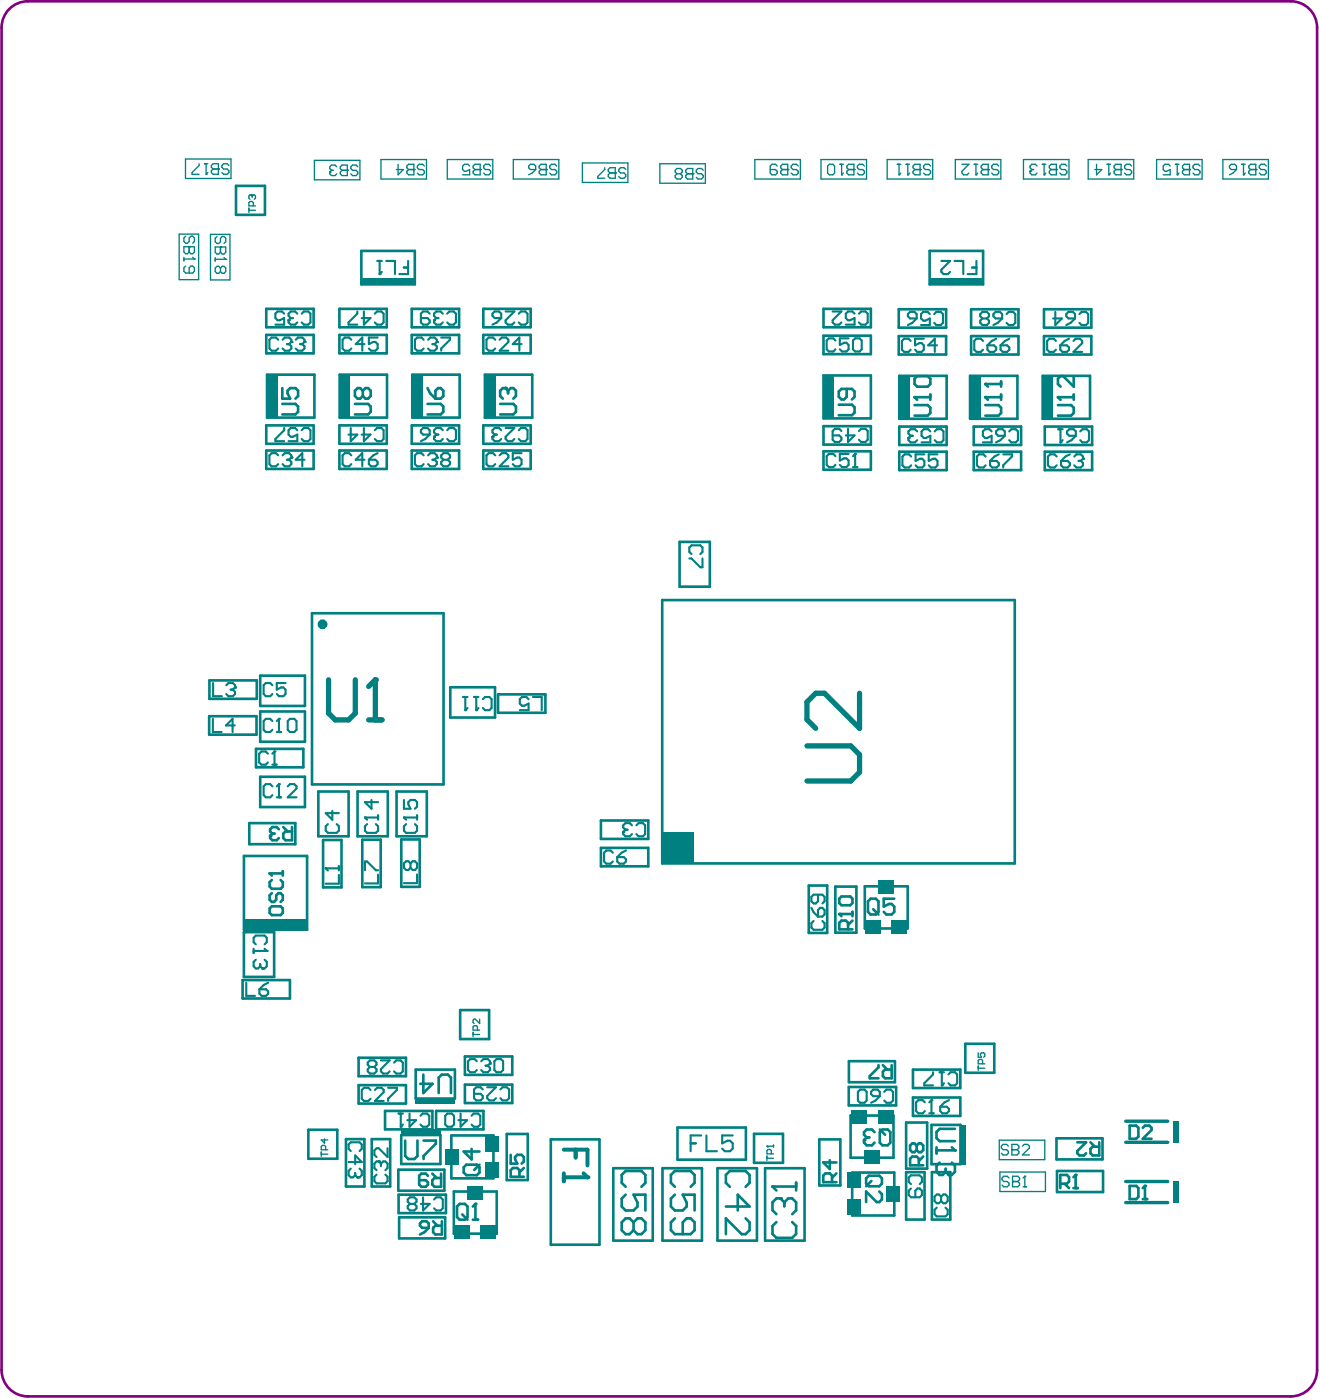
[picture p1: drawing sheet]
<svg xmlns="http://www.w3.org/2000/svg" width="167mm" height="177mm" viewBox="0 0 167 177" stroke-linecap="round" stroke-linejoin="round" font-family="sans-serif">
<path d="M1.2 1.1a3.3 3.3 0 0 1 2.3-.9h159.7a3.3 3.3 0 0 1 3.3 3.3v169.8a3.3 3.3 0 0 1-3.3 3.3h-159.7a3.3 3.3 0 0 1-3.3-3.3v-169.8a3.3 3.3 0 0 1 1-2.4z" fill="none" stroke="#800080" stroke-width=".33"/>
<g fill="none" stroke="#008080" stroke-width=".33">
<path d="M29.8 23.5h3.7v3.7h-3.7zM33.7 39.1h5.9v2.3h-5.9zM42.9 39.1h6v2.3h-6zM45.7 31.7h6.7v4.3h-6.7zM52.1 39.1h5.9v2.3h-5.9zM61.1 39.1h6v2.3h-6zM104.1 39.1h6v2.3h-6zM113.6 39.1h6v2.3h-6zM117.5 31.7h6.8v4.3h-6.8zM122.8 39.1h5.9v2.3h-5.9zM132 39.1h6v2.3h-6zM33.7 42.4h5.9v2.3h-5.9z"/>
<path d="M33.7 53.8h5.9v2.3h-5.9zM33.7 57h5.9v2.3h-5.9zM33.8 47.4h5.9v5.4h-5.9zM42.9 53.8h6v2.3h-6zM42.9 42.4h6v2.3h-6zM42.9 57h6v2.3h-6zM42.9 47.4h6v5.4h-6zM52.1 53.8h5.9v2.3h-5.9zM52.1 42.4h5.9v2.3h-5.9zM52.1 57h5.9v2.3h-5.9zM52.1 47.4h6v5.4h-6zM61.1 53.8h6v2.3h-6z"/>
<path d="M61.1 42.4h6v2.3h-6zM61.1 57h6v2.3h-6zM61.3 47.4h6v5.4h-6zM104.1 53.9h6v2.3h-6zM104.1 42.5h6v2.3h-6zM104.1 57.1h6v2.3h-6zM104.1 47.5h6v5.4h-6zM113.6 42.5h6v2.3h-6zM113.7 47.5h6v5.5h-6zM113.7 57.1h6v2.4h-6zM113.7 54h6v2.3h-6zM122.6 47.5h6v5.5h-6z"/>
<path d="M122.8 42.5h5.9v2.3h-5.9zM123.1 54h6v2.3h-6zM123.1 57.1h6v2.4h-6zM131.8 47.5h6v5.5h-6zM132 42.5h6v2.3h-6zM132.1 57.1h6v2.4h-6zM132.1 54h6v2.3h-6zM39.4 77.6h16.7v21.6h-16.7zM83.7 75.9h44.6v33.3h-44.6zM85.9 68.5h3.8v5.7h-3.8zM26.4 90.6h6v2.3h-6zM26.5 86.1h6v2.3h-6z"/>
<path d="M32.4 94.7h5.9v2.4h-5.9zM32.9 85.5h5.6v3.8h-5.6zM32.9 90h5.6v3.8h-5.6zM32.9 98.3h5.6v3.8h-5.6zM56.9 86.9h5.7v3.9h-5.7zM63 87.8h5.9v2.4h-5.9zM30.8 117.9h3.9v5.7h-3.9zM30.8 108.3h8v9.3h-8zM31.5 104.1h5.8v2.7h-5.8zM40.2 100.1h3.9v5.7h-3.9zM40.8 106.3h2.4v6h-2.4zM45.2 100.1h3.8v5.7h-3.8z"/>
<path d="M45.8 106.2h2.3v6h-2.3zM50.1 100.1h3.9v5.7h-3.9zM50.7 106.2h2.4v6h-2.4zM76 103.8h6v2.3h-6zM76 107.3h6v2.3h-6zM102.2 112h2.4v6h-2.4zM105.6 112.2h2.7v5.8h-2.7zM109.3 112.1h5.4v5.3h-5.4zM30.7 124h6v2.3h-6zM45.3 137.3h6v2.3h-6zM45.3 133.8h6v2.3h-6zM52.5 135.3h5v3.7h-5z"/>
<path d="M58.2 127.8h3.6v3.6h-3.6zM58.8 137.2h6v2.3h-6zM58.8 133.6h6v2.4h-6zM107.3 137.5h6v2.3h-6zM107.3 134.2h5.8v2.7h-5.8zM115.4 135.3h6v2.3h-6zM115.4 138.8h6v2.4h-6zM122 132h3.7v3.7h-3.7zM39 142.9h3.6v3.7h-3.6zM43.7 144.1h2.4v6h-2.4zM47 144.1h2.3v6h-2.3zM48.7 140.5h6v2.4h-6z"/>
<path d="M50.4 148h5.8v2.6h-5.8zM50.4 151.1h6v2.4h-6zM50.5 154h5.8v2.7h-5.8zM50.7 143.6h5v3.6h-5zM55.1 140.5h6v2.4h-6zM57.1 143.6h5.3v5.5h-5.3zM57.4 150.7h5.4v5.4h-5.4zM64.1 143.4h2.6v5.9h-2.6zM69.6 144.1h6.2v13.4h-6.2zM77.5 147.8h5v9.1h-5zM83.7 147.8h5v9.1h-5zM85.6 142.6h8.7v4.1h-8.7z"/>
<path d="M90.7 147.8h5v9.1h-5zM95.3 143.4h3.7v3.7h-3.7zM96.7 147.8h5v9.1h-5zM103.6 144.1h2.6v5.9h-2.6zM107.5 141.1h5.4v5.3h-5.4zM107.7 148.3h5.3v5.5h-5.3zM114.5 142h2.7v5.8h-2.7zM114.5 148.3h2.4v6h-2.4zM117.8 142.3h3.6v5h-3.6zM117.8 148.3h2.3v6h-2.3zM133.6 144h5.8v2.7h-5.8zM133.6 148.1h5.8v2.7h-5.8z"/>
</g>
<path d="M142.3 152.1h5.3M142.3 149.5h5.3M142.3 144.5h5.3M142.3 141.8h5.3" fill="none" stroke="#008080" stroke-width=".43"/>
<g fill="none" stroke="#008080" stroke-width=".17">
<path d="M22.7 29.6h2.4v5.8h-2.4zM23.4 20.1h5.8v2.5h-5.8zM26.6 29.6h2.5v5.8h-2.5zM39.7 20.3h5.8v2.4h-5.8zM48.2 20.2h5.7v2.4h-5.7zM56.5 20.2h5.8v2.4h-5.8zM64.9 20.2h5.7v2.4h-5.7zM73.6 20.6h5.8v2.5h-5.8zM83.4 20.7h5.8v2.5h-5.8zM95.4 20.2h5.8v2.4h-5.8zM103.8 20.2h5.7v2.4h-5.7zM112.1 20.2h5.8v2.4h-5.8z"/>
<path d="M120.8 20.2h5.7v2.4h-5.7zM129.4 20.2h5.7v2.4h-5.7zM137.6 20.2h5.7v2.4h-5.7zM146.2 20.2h5.8v2.4h-5.8zM154.6 20.2h5.7v2.4h-5.7zM126.3 144.2h5.8v2.5h-5.8zM126.4 148.3h5.8v2.4h-5.8z"/>
</g>
<g fill="#008080">
<path d="M45.7 35.2h6.7v.8h-6.7z" fill-rule="evenodd"/>
<path d="M117.5 35.2h6.8v.8h-6.8z" fill-rule="evenodd"/>
<path d="M52.5 139h5v.6h-5z" fill-rule="evenodd"/>
<path d="M50.7 142.9h5v.7h-5z" fill-rule="evenodd"/>
<path d="M121.4 142.3h.7v5h-.7z" fill-rule="evenodd"/>
<path d="M148.3 149.5h.7v2.6h-.7z" fill-rule="evenodd"/>
<path d="M148.3 141.8h.7v2.7h-.7z" fill-rule="evenodd"/>
<path d="M30.8 116.3h8v1.3h-8z" fill-rule="evenodd"/>
<path d="M57.4 155h2v1.7h-2z" fill-rule="evenodd"/>
<path d="M60.7 155h2v1.7h-2z" fill-rule="evenodd"/>
<path d="M59 150h2v1.7h-2z" fill-rule="evenodd"/>
<path d="M83.7 105.2h4v4h-4z" fill-rule="evenodd"/>
<path d="M111 111.4h2v1.7h-2z" fill-rule="evenodd"/>
<path d="M112.6 116.4h2v1.7h-2z" fill-rule="evenodd"/>
<path d="M109.3 116.4h2v1.7h-2z" fill-rule="evenodd"/>
<path d="M131.8 47.5h1.3v5.5h-1.3z" fill-rule="evenodd"/>
<path d="M122.6 47.5h1.4v5.5h-1.4z" fill-rule="evenodd"/>
<path d="M111 140.5h1.9v1.6h-1.9z" fill-rule="evenodd"/>
<path d="M107.6 140.5h2v1.6h-2z" fill-rule="evenodd"/>
<path d="M109.3 145.5h2v1.6h-2z" fill-rule="evenodd"/>
<path d="M107.1 148.3h1.7v2h-1.7z" fill-rule="evenodd"/>
<path d="M107.1 151.7h1.7v2h-1.7z" fill-rule="evenodd"/>
<path d="M112.1 150h1.6v2h-1.6z" fill-rule="evenodd"/>
<path d="M61.3 147.1h1.7v2h-1.7z" fill-rule="evenodd"/>
<path d="M61.3 143.7h1.7v2h-1.7z" fill-rule="evenodd"/>
<path d="M56.4 145.4h1.6v2h-1.6z" fill-rule="evenodd"/>
<path d="M61.3 47.4h1.3v5.4h-1.3z" fill-rule="evenodd"/>
<path d="M33.8 47.4h1.3v5.4h-1.3z" fill-rule="evenodd"/>
<path d="M52.1 47.4h1.3v5.4h-1.3z" fill-rule="evenodd"/>
<path d="M42.9 47.4h1.4v5.4h-1.4z" fill-rule="evenodd"/>
<path d="M104.1 47.5h1.3v5.4h-1.3z" fill-rule="evenodd"/>
<path d="M113.7 47.5h1.3v5.5h-1.3z" fill-rule="evenodd"/>
</g>
<path d="M47.7 33h.6M48 34.7h.1M48 33v1.7M48.3 34.4l-.3 .3M48.8 33h1.1v1.7M51 33.8h.6M51.6 33v1.7h-1.1M119 33h1.1l-1.1 1.1v.3l.3 .3h.5l.3-.3M120.7 33h1.1v1.7M122.9 33.8h.5M123.4 33v1.7h-1.1" fill="none" stroke="#008080" stroke-width=".27"/>
<path d="M53.5 135.9v2.4l1.2-1.2h-1.6M55.5 138.3v-2l.3-.4h.8l.4 .4v2M51.2 144.3v1.9l.4 .4h.8l.4-.4v-1.9M53.5 144.3h1.6v.4l-1.6 1.5v.4M118.4 145.1v.8M118.4 145.5h2.3M120.7 142.8h-1.9l-.4 .4v.8l.4 .4h1.9" fill="none" stroke="#008080" stroke-width=".33"/>
<circle cx="120.7" cy="145.5" r=".17" fill="#008080"/>
<path d="M120.3 145.1l.4 .4M120.3 147.1l.4 .4v.7l-.4 .4h-.4" fill="none" stroke="#008080" stroke-width=".33"/>
<circle cx="119.9" cy="148.6" r=".17" fill="#008080"/>
<path d="M118.8 147.1l-.4 .4v.7l.4 .4h.4l.3-.4M119.5 148.2l.4 .4M119.5 147.8v.4M142.8 150h.8l.3 .3v1.1l-.3 .3h-.8zM144.5 151.7h.5M144.7 150v1.7" fill="none" stroke="#008080" stroke-width=".33"/>
<path d="M35.9 54.1v.3l-1.1 1.1v.3h1.1M37.6 54.4l-.3-.3h-.5l-.3 .3v.6l.3 .3h.2l.6-.3v.8h-1.1M38.1 54.4l.3-.3h.6l.2 .3v1.1l-.2 .3h-.6l-.3-.3" fill="none" stroke="#008080" stroke-width=".27"/>
<circle cx="144.7" cy="150" r=".17" fill="#008080"/>
<path d="M142.8 142.4h.8l.3 .3v1.1l-.3 .3h-.8zM144.5 142.7l.2-.3h.6l.3 .3v.2l-1.1 1.2h1.1M144.7 150l-.2 .3" fill="none" stroke="#008080" stroke-width=".33"/>
<path d="M71.3 145.4h3v2M71.3 148.4v1M71.3 148.9h3M72.8 145.4v1" fill="none" stroke="#008080" stroke-width=".5"/>
<circle cx="74.3" cy="148.9" r=".25" fill="#008080"/>
<path d="M73.8 148.4l.5 .5" fill="none" stroke="#008080" stroke-width=".5"/>
<path d="M51.9 109.2l.3-.3h.2l.3 .3v.6l-.3 .3h-.2l-.3-.3M51.9 109.2l-.3-.3h-.3l-.2 .3v.6l.2 .3h.3l.3-.3M51.9 109.2v.6M52.7 110.6v1.1h-1.6" fill="none" stroke="#008080" stroke-width=".27"/>
<path d="M34.1 110.5h1.6M34.4 111.3l-.3 .3v.5l.3 .3h1.1l.2-.3v-.5l-.2-.3M34.4 113l-.3 .3v.5l.3 .3h.2l.3-.3v-.5l.3-.3h.3l.2 .3v.5l-.2 .3M34.4 114.6h1.1l.2 .3v.6l-.2 .3h-1.1l-.3-.3v-.6zM35.7 110.2v.6" fill="none" stroke="#008080" stroke-width=".33"/>
<circle cx="34.1" cy="110.5" r=".17" fill="#008080"/>
<path d="M34.1 110.5l.3 .3M58.1 152.3h.7l.3 .3v1.4l-.3 .3h-.7l-.3-.3v-1.4zM58.4 153.6l.7 .7M59.8 154.3h.6M60.1 152.3v2" fill="none" stroke="#008080" stroke-width=".33"/>
<circle cx="60.1" cy="152.3" r=".17" fill="#008080"/>
<path d="M53.4 154.5h.5l.3 .3v.5h-.8l-.3-.3v-.2zM54.2 155.3l-.6 .6-.5 .3M54.8 154.5l.5 .5M55.9 154.5v1.7h-.9l-.2-.3v-.6l.2-.3h.9M60.1 152.3l-.3 .3" fill="none" stroke="#008080" stroke-width=".33"/>
<path d="M41.5 86v4.2l.9 .9h1.7l.8-.9v-4.2M46.6 91.1h1.7M47.4 86v5.1" fill="none" stroke="#008080" stroke-width=".67"/>
<circle cx="47.4" cy="86" r=".33" fill="#008080"/>
<path d="M47.4 86l-.8 .8M102 94.4h5.5l1.2 1.1v2.2l-1.2 1.1h-5.5M108.7 87.7v4.4l-4.5-4.4h-1.1l-1.1 1.1v2.2l1.1 1.1" fill="none" stroke="#008080" stroke-width=".67"/>
<path d="M106.1 115.6h1.7M107.2 117.6v-.9l-.3-.2h-.5l-.3 .2v.9h1.7M107.8 116.5l-.6 .5M107.8 115.3v.6M110.1 113.7h.6l.4 .3v1.3l-.4 .4h-.6l-.4-.4v-1.3zM110.4 115l.7 .7M113 113.7h-1.3v1l.7-.4h.3l.3 .4v.6l-.3 .4h-.7l-.3-.4M85.3 150.1l-.5-.5v-1l.5-.5h2l.5 .5v1l-.5 .5M85.3 151.1l-.5 .5v1l.5 .5h1l.5-.5v-.5l-.5-1h1.5v2M85.3 154.1l-.5 .5v1l.5 .5h2l.5-.5v-1l-.5-.5h-.5l-.5 .5v1.5" fill="none" stroke="#008080" stroke-width=".33"/>
<path d="M102.6 114.8l.2 .6 .6 .5M102.8 116.5l-.2 .3v.5l.2 .3h1.2l.2-.3v-.5l-.2-.3M103.4 113.2v.8l-.3 .3h-.3l-.2-.3v-.5l.2-.3h1.2l.2 .3v.5l-.2 .3M103.7 114.8h.3l.2 .3v.6l-.2 .2h-.6v-.8zM87.3 144.6h.7M88.6 143.6h-1.3v2M89.3 143.6v2h1.3M92.6 143.6h-1.3v1l.7-.3h.3l.3 .3v.7l-.3 .3h-.7l-.3-.3" fill="none" stroke="#008080" stroke-width=".27"/>
<circle cx="106.1" cy="115.6" r=".17" fill="#008080"/>
<path d="M133.7 51.2h1.7l.3 .4v.6l-.3 .4h-1.7M133.7 50.2h2M135.7 49.9v.7M106.1 115.6l.3 .3M106.1 113.7l.3-.3h1.1l.3 .3v.5l-.3 .3h-1.1l-.3-.3z" fill="none" stroke="#008080" stroke-width=".33"/>
<path d="M25.2 20.7v.2l-.9 .9v.2h.9M25.8 20.7h.5M26.1 22h.1M26.1 20.7v1.3M26.3 21.8l-.2 .2M26.9 20.7h.7v1.3h-.7l-.2-.2v-.2l.2-.2-.2-.2v-.3zM26.9 21.4h.7M27.6 21.4h.1M28.9 20.9l-.2-.2h-.4l-.3 .2v.3l.3 .2h.4l.2 .2v.2l-.2 .2h-.4l-.3-.2" fill="none" stroke="#008080" stroke-width=".17"/>
<circle cx="133.7" cy="50.2" r=".17" fill="#008080"/>
<path d="M124.6 51.2h1.6l.4 .4v.6l-.4 .4h-1.6M124.6 50.2h2M126.6 49.9v.7M133.7 50.2l.4 .4M135.7 47.6v1.3l-1.3-1.3h-.3l-.4 .3v.7l.4 .3" fill="none" stroke="#008080" stroke-width=".33"/>
<g fill="none" stroke="#008080" stroke-width=".17">
<path d="M23.2 31.2h1.4v.7l-.2 .2h-.3l-.2-.2-.2 .2h-.2l-.3-.2zM23.2 32.5v.5M23.2 32.8h1.4M23.5 29.9l-.3 .2v.4l.3 .3h.2l.2-.3v-.4l.2-.2h.3l.2 .2v.4l-.2 .3M23.5 33.7l-.3 .2v.4l.3 .2h.9l.2-.2v-.4l-.2-.2h-.3l-.2 .2v.6M23.9 31.2h.1M23.9 31.2v.7M24.4 32.5l.2 .3M24.6 32.8h.1M31.5 26.3v.6M31.5 26.6h.8M31.7 24.7h.1"/>
<path d="M31.7 24.7l-.2 .1v.3l.1 .1M31.7 24.7l.2 .1M31.9 24.8l.1-.1 .3 .1v.3l-.1 .1M31.9 24.8v.1M32 26v-.4l-.1-.1h-.3l-.1 .1v.4h.8M113.4 20.8h.5M113.6 22.1h.1M113.6 20.8v1.3M113.9 21.9l-.3 .2M114.5 20.8h.5M114.8 22.1h.1M114.8 20.8v1.3"/>
<path d="M115 21.9l-.2 .2M115.6 20.8h.7v1.3h-.7l-.2-.2v-.2l.2-.3-.2-.2v-.2zM115.6 21.4h.7M116.3 21.4h.1M117.6 21l-.2-.2h-.4l-.2 .2v.2l.2 .2h.4l.2 .3v.2l-.2 .2h-.4l-.2-.2M59.8 130.6v.5M59.8 130.9h.8M60.4 130.3v-.4l-.2-.2h-.3l-.1 .2v.4h.8M60.6 128.9v.6l-.5-.6-.3 .2v.2l.1 .2M123.7 133.2v.5h.4l-.2-.4 .2-.1h.3l.1 .1v.3l-.1 .1M123.7 134.8v.6M123.7 135.1h.8"/>
<path d="M124.2 134.6v-.4l-.1-.2h-.3l-.1 .2v.4h.8M40.6 145.7v.6M40.6 146h.8M41 144.1v.5l-.4-.4h.8M41.2 145.4v-.4l-.2-.1h-.3l-.1 .1v.4h.8M97 145h.1M97 146.2v.6M97 146.5h.8M97 145l.1 .1M97 145h.8M97.5 146v-.5l-.1-.1h-.3l-.1 .1v.5h.8M97.8 144.9v.2"/>
</g>
<g fill="none" stroke="#008080" stroke-width=".27">
<path d="M124.6 57.7l-.3-.2h-.5l-.3 .2v1.2l.3 .2h.5l.3-.2M125.2 58.3h.8l.3 .3v.3l-.3 .2h-.6l-.2-.2zM125.4 54.6l-.3-.3h-.6l-.3 .3v.5l.3 .3h.3l.6-.3v.9h-1.2M126.2 54.3h.5l.3 .3v.5h-.8l-.3-.3v-.2zM126.3 57.5l-.6 .2-.5 .6M126.8 57.5h1.1v.2l-1.1 1.2v.2M127 55.1l-.5 .6-.6 .3M127.6 54.6l.2-.3h.6l.3 .3v1.1l-.3 .3h-.6l-.2-.3M46.1 103.4h.1M46.1 103.4h1.7M46.1 103.4l.3 .3M46.4 104.2l-.3 .3v.6l.3 .3h1.1l.3-.3v-.6l-.3-.3"/>
<path d="M47 101.2v1.1l-.9-.8h1.7M47.8 103.1v.6"/>
</g>
<circle cx="124.6" cy="50.2" r=".17" fill="#008080"/>
<path d="M124.6 50.2l.3 .4M124.6 48.6h2M126.6 48.2v.7" fill="none" stroke="#008080" stroke-width=".33"/>
<circle cx="124.6" cy="48.6" r=".17" fill="#008080"/>
<path d="M124.6 48.6l.3 .3M111.1 134.7v.3l-1.2 1.1v.3h1.2M111.6 134.7l.6 .6M112.7 134.7v1.7h-.8l-.3-.3v-.5l.3-.3h.8M109.2 144.2v.3l.4 .4h.6l.4-.4M111.2 142.9l.7 .6M111.6 142.9h.6l.3 .3v1.3l-.3 .4h-.6l-.4-.4v-1.3zM115.9 144.9l-.3-.3h-.3l-.3 .3v.6l.3 .2h.3l.3-.2M115.9 144.9l.3-.3h.2l.3 .3v.6l-.3 .2h-.2l-.3-.2M115.9 144.9v.6M116.2 147.4v-.8l-.3-.3h-.6l-.3 .3v.8h1.7M116.7 146.3l-.5 .6" fill="none" stroke="#008080" stroke-width=".33"/>
<g fill="none" stroke="#008080" stroke-width=".27">
<path d="M125.9 39.5h.5l.3 .2v.6h-.8l-.3-.3v-.3zM127.2 39.7l.3-.2h.6l.2 .2v1.1l-.2 .3h-.6l-.3-.3M124.2 40.3l-.3 .3v.2l.3 .3h.5l.3-.3v-.2l-.3-.3M124.2 40.3l-.3-.3v-.3l.3-.2h.5l.3 .2v.3l-.3 .3M124.2 40.3h.5M124.3 43.1l-.3-.3h-.6l-.2 .3v1.1l.2 .3h.6l.3-.3M124.8 43.7h.9l.2 .3v.2l-.2 .3h-.6l-.3-.3zM125.9 42.8l-.5 .3-.6 .6M126.5 43.7h.8l.3 .3v.2l-.3 .3h-.5l-.3-.3zM126.7 40.3l-.6 .5-.5 .3M127.6 42.8l-.6 .3-.5 .6M108.7 137.8h.6l.3 .3v1.1l-.3 .3h-.6l-.3-.3v-1.1z"/>
<path d="M110.4 137.8h.5l.3 .3v.6h-.8l-.3-.3v-.3zM111.2 138.7l-.5 .5-.6 .3M111.8 138.1l.3-.3h.5l.3 .3v1.1l-.3 .3h-.5l-.3-.3"/>
</g>
<circle cx="109.2" cy="144.2" r=".17" fill="#008080"/>
<g fill="none" stroke="#008080" stroke-width=".33">
<path d="M54.1 148.7l-.3-.2h-.5l-.3 .2v1.1l.3 .3h.5l.3-.3v-.2l-.3-.3h-.8M54.7 148.5l.5 .5M55.8 148.5v1.6h-.9l-.2-.3v-.5l.2-.3h.9M58.6 147.7l.4-.4h1.3l.3 .4v.6l-.3 .4h-1.3l-.4-.4zM59.6 145.3v1.4l-1-1h2M60.6 147.3l-.7 .7M79.1 150.1l-.5-.5v-1l.5-.5h2l.5 .5v1l-.5 .5M79.1 151.1l-.5 .5v1l.5 .5h1l.5-.5v-.5l-.5-1h1.5v2M80.1 154.6l.5-.5h.5l.5 .5v1l-.5 .5h-.5l-.5-.5M80.1 154.6l-.5-.5h-.5l-.5 .5v1l.5 .5h.5l.5-.5M80.1 154.6v1M98.1 154.6l-.4 .5v1l.4 .5h2l.5-.5v-1l-.5-.5"/>
<path d="M98.6 151.6h-.5l-.4 .5v1l.4 .5M109.5 149.1l.3-.4h1.4l.3 .4v.6l-.3 .4h-1.4l-.3-.4zM109.6 143.9l-.4 .3M109.6 143.9h.3M110.2 149.4l-.7 .7M110.6 143.2l-.4-.3h-.6l-.4 .3v.3l.4 .4M111.2 150.7l.3 .4v.6l-.3 .4h-.4l-1.3-1.4v1.4"/>
</g>
<g fill="none" stroke="#008080" stroke-width=".27">
<path d="M133.4 39.5v1.6l.8-.8h-1.1M135.1 39.5h.5l.3 .2v.6h-.8l-.3-.3v-.3zM136.5 39.7l.2-.2h.6l.3 .2v1.1l-.3 .3h-.6l-.2-.3M133.5 43.1l-.3-.3h-.6l-.2 .3v1.1l.2 .3h.6l.3-.3M133.6 57.7l-.3-.2h-.6l-.2 .2v1.2l.2 .2h.6l.3-.2M133.8 54.3h.5M134 43.7h.9l.2 .3v.2l-.2 .3h-.6l-.3-.3zM134.1 56h.1M134.1 54.3v1.7M134.1 58.3h.9l.2 .3v.3l-.2 .2h-.6l-.3-.2zM134.3 55.7l-.2 .3M135.1 42.8l-.5 .3-.6 .6"/>
<path d="M135.2 54.3h.5l.3 .3v.5h-.8l-.3-.3v-.2zM135.2 57.5l-.5 .2-.6 .6M135.7 43.1l.3-.3h.5l.3 .3v.3l-1.1 1.1h1.1M135.8 57.7l.3-.2h.5l.3 .2v.3M135.9 40.3l-.6 .5-.5 .3M136 55.1l-.6 .6-.5 .3M136.4 58.3h.2M136.6 54.6l.2-.3h.6l.3 .3v1.1l-.3 .3h-.6l-.2-.3M136.6 58.3l.3 .3v.3l-.3 .2h-.5l-.3-.2M136.9 58h.1M136.9 58l-.3 .3M87.1 70.6h.3l1.1 1.2h.3v-1.2"/>
<path d="M87.4 70.1l-.3-.3v-.5l.3-.3h1.1l.3 .3v.5l-.3 .3M26.9 90.9v1.7h1.1M26.9 86.4v1.7h1.1M28.6 86.7l.3-.3h.5l.3 .3v.3M29.2 87.2h.2M29.4 87.2l.3 .3v.3l-.3 .3h-.5l-.3-.3M29.7 91.8h-1.1l.8-.9v1.7M29.7 87h.1M29.7 87l-.3 .2M34.4 86.7l-.2-.3h-.6l-.3 .3v1.1l.3 .3h.6l.2-.3M34.4 91.2l-.2-.3h-.6l-.3 .3v1.1l.3 .3h.6l.2-.3M34.4 99.5l-.2-.3h-.6l-.3 .3v1.1l.3 .3h.6l.2-.3"/>
<path d="M35 92.6h.5M35.3 90.9h.1M35.3 99.2h.1M35.3 90.9v1.7M35.3 99.2v1.7M35.3 90.9l-.3 .3M35.3 99.2l-.3 .3M36.1 86.4h-1.1v.8l.5-.2h.3l.3 .2v.6l-.3 .3h-.5l-.3-.3M36.4 99.5l.3-.3h.5l.3 .3v.2l-1.1 1.2h1.1M36.7 90.9h.5l.3 .3v1.1l-.3 .3h-.5l-.3-.3v-1.1zM58.5 88.2h.6M58.8 89.8h.1"/>
<path d="M58.8 88.2v1.6M59.1 89.6l-.3 .2M59.9 88.2h.6M60.2 89.8h.1M60.2 88.2v1.6M60.5 89.6l-.3 .2M61 88.4l.3-.2h.6l.2 .2v1.2l-.2 .2h-.6l-.3-.2M66.8 88.4l-.3-.2h-.5l-.3 .2v.6l.3 .3h.3l.5-.3v.8h-1.1M67.4 88.2h1.1v1.6M32.3 119.5l-.2-.3v-.6l.2-.3h1.1l.3 .3v.6l-.3 .3M35 100.9h.5M41.2 109.8h.1"/>
<path d="M41.2 109.8h1.6M41.2 109.8l.3 .3M41.5 104.2l-.3 .3v.6l.3 .3h1.1l.2-.3v-.6l-.2-.3M42 102.6v1.1l-.8-.8h1.6M42.8 110.7v1.1h-1.6M42.8 109.6v.5M46.1 110.1v-1.1h.3l1.1 1.1h.3M47.8 110.6v1.2h-1.7M51.1 103.4h.1M51.1 103.4l.2 .3M51.1 101.2v1.1h.8l-.3-.6v-.2l.3-.3h.5l.3 .3v.5l-.3 .3M51.1 103.4h1.6"/>
<path d="M51.3 104.2l-.2 .3v.6l.2 .3h1.1l.3-.3v-.6l-.3-.3M52.7 103.1v.6M31.1 124.3v1.7h1.1M32.1 120v.6M32.1 120.3h1.6M32.3 121.4l-.2 .3v.5l.2 .3h.3l.3-.3M32.8 125.1h.8l.3 .3v.3l-.3 .3h-.5l-.3-.3zM32.9 122.2l.3 .3M32.9 122v.2M33.2 122.5h.1M33.4 121.4l.3 .3v.5l-.3 .3h-.2M33.4 120l.3 .3"/>
<path d="M33.7 120.3h.1M33.9 124.3l-.6 .3-.5 .5M47.6 148.6l-.3 .3v.5l.3 .3h1.1l.3-.3v-.5l-.3-.3M47.9 146.9h.1M47.9 146.9h-.3l-.3 .3v.5l.3 .3M47.9 146.9l.3 .3M48.2 147.2l.2-.3h.3l.3 .3v.5l-.3 .3M48.2 147.2v.3M49 145.3v1.1l-1.1-1.1h-.3l-.3 .2v.6l.3 .3"/>
</g>
<path d="M27.2 31.2h1.3v.7l-.2 .2h-.2l-.2-.2-.3 .2h-.2l-.2-.2zM27.2 32.6v.4M27.2 32.8h1.3M27.4 29.9l-.2 .2v.5l.2 .2h.2l.3-.2v-.5l.2-.2h.2l.2 .2v.5l-.2 .2M27.9 31.2h.1M27.9 33.9l.2-.2h.2l.2 .2v.5l-.2 .2h-.2l-.2-.2M27.9 31.2v.7M27.9 33.9v.5M27.9 33.9l-.3-.2h-.2l-.2 .2v.5l.2 .2h.2l.3-.2M28.3 32.6l.2 .2M28.5 32.8h.1" fill="none" stroke="#008080" stroke-width=".17"/>
<circle cx="98.6" cy="151.6" r=".17" fill="#008080"/>
<path d="M97.7 150.1h2.9M98.6 151.6l.5 .5M99.1 152.1v.5M99.1 152.1l.5-.5h.5l.5 .5v1l-.5 .5M100.6 149.6v1" fill="none" stroke="#008080" stroke-width=".33"/>
<circle cx="97.7" cy="150.1" r=".17" fill="#008080"/>
<path d="M91.8 152.6h3l-1.5-1.5v2M92.3 150.1l-.5-.5v-1l.5-.5h2l.5 .5v1l-.5 .5M94.3 154.1l.5 .5v1l-.5 .5h-.5l-2-2v2M97.7 150.1l.4 .5M134 149.7h.9l.2-.2v-.6l-.2-.3h-.9v1.7M134.6 149.7l.5 .6M135.7 150.3h.6M136 148.6v1.7" fill="none" stroke="#008080" stroke-width=".33"/>
<g fill="none" stroke="#008080" stroke-width=".27">
<path d="M35.9 39.7l-.3-.3h-.5l-.3 .3v.5l.3 .3h.3l.5-.3v.9h-1.1M37.6 39.7l-.3-.3h-.5l-.3 .3v.3l.3 .2M38.1 39.7l.3-.3h.6l.2 .3v1.1l-.2 .3h-.6l-.3-.3M45.2 39.4v.3l-1.1 1.1v.3h1.1M46 39.4v1.7l.8-.9h-1.1M47.4 39.7l.3-.3h.5l.3 .3v1.1l-.3 .3h-.5l-.3-.3M54.3 39.7l-.3-.3h-.5l-.3 .3v1.1l.3 .3h.5l.3-.3v-.3l-.3-.3h-.8M56 39.7l-.3-.3h-.6l-.2 .3v.3l.2 .2M56.5 39.7l.3-.3h.6l.2 .3v1.1l-.2 .3h-.6l-.3-.3M62.5 39.4h.6l.3 .3v.5h-.9l-.2-.2v-.3zM63.9 39.4h1.1l-1.1 1.1v.3l.3 .3h.5l.3-.3M65.6 39.7l.3-.3h.5l.3 .3v1.1l-.3 .3h-.5l-.3-.3"/>
<path d="M105.3 39.4h1.1l-1.1 1.1v.3l.2 .3h.6l.3-.3M108 39.7l-.3-.3h-.5l-.3 .3v.5l.3 .3h.3l.5-.3v.9h-1.1M108.6 39.7l.3-.3h.5l.3 .3v1.1l-.3 .3h-.5l-.3-.3M115 39.5h.6l.3 .2v.6h-.9l-.2-.3v-.3zM117.5 39.7l-.2-.2h-.6l-.3 .2v.6l.3 .3h.3l.5-.3v.8h-1.1M118.1 39.7l.3-.2h.5l.3 .2v1.1l-.3 .3h-.5l-.3-.3M35.2 43l-.3-.3h-.6l-.2 .3v1.1l.2 .3h.6l.3-.3M35.2 57.6l-.3-.3h-.6l-.2 .3v1.1l.2 .3h.6l.3-.3M35.7 43l.3-.3h.6l.2 .3v.3M35.7 57.6l.3-.3h.6l.2 .3v.3M36.3 43.5h.3M36.3 58.2h.3"/>
<path d="M36.5 40.5h.1M36.5 40.5v.3l.3 .3h.5l.3-.3M36.6 43.5l.2 .3v.3l-.2 .3h-.6l-.3-.3M36.6 58.2l.2 .2v.3l-.2 .3h-.6l-.3-.3M36.8 40.2h.2M36.8 40.2l-.3 .3M36.8 43.3h.1M36.8 57.9h.1M36.8 43.3l-.2 .2M36.8 57.9l-.2 .3M37.4 43l.3-.3h.5l.3 .3v.3M37.9 43.5h.3"/>
<path d="M38.2 43.5l.3 .3v.3l-.3 .3h-.5l-.3-.3M38.5 43.3h.1M38.5 43.3l-.3 .2M38.5 58.2h-1.1l.8-.9v1.7M44.3 54.1v1.7l.9-.8h-1.1M44.4 43l-.3-.3h-.5l-.3 .3v1.1l.3 .3h.5l.3-.3M44.4 57.6l-.3-.3h-.5l-.3 .3v1.1l.3 .3h.5l.3-.3M46 54.1v1.7l.8-.8h-1.1M46.1 43.5h-1.1l.8-.8v1.7M46.1 58.2h-1.1l.8-.9v1.7M46.6 58.2h.9l.2 .2v.3l-.2 .3h-.6l-.3-.3zM47.4 54.4l.3-.3h.5l.3 .3v1.1l-.3 .3h-.5l-.3-.3"/>
<path d="M47.7 42.7h-1.1v.8l.6-.2h.3l.2 .2v.6l-.2 .3h-.6l-.3-.3M47.7 57.3l-.5 .3-.6 .6M53.5 54.1h.5l.3 .3v.6h-.8l-.3-.3v-.3zM53.6 43l-.3-.3h-.6l-.2 .3v1.1l.2 .3h.6l.3-.3M53.6 57.6l-.3-.3h-.6l-.2 .3v1.1l.2 .3h.6l.3-.3M54.1 43l.3-.3h.5l.3 .3v.3M54.1 57.6l.3-.3h.5l.3 .3v.3M54.3 55l-.5 .5-.6 .3M54.7 43.5h.2M54.7 58.2h.2M54.9 55.3h.1M54.9 40.5h.1"/>
<path d="M54.9 55.3v.2l.2 .3h.6l.3-.3M54.9 40.5v.3l.2 .3h.6l.3-.3M54.9 43.5l.3 .3v.3l-.3 .3h-.5l-.3-.3M54.9 58.2l.3 .2v.3l-.3 .3h-.5l-.3-.3M55.1 55h.3M55.1 40.2h.3M55.1 55l-.2 .3M55.1 40.2l-.2 .3M55.2 43.3h.1M55.2 57.9h.1M55.2 43.3l-.3 .2M55.2 57.9l-.3 .3"/>
<path d="M55.8 42.7h1.1v.3l-1.1 1.1v.3M56 54.4l-.3-.3h-.6l-.2 .3v.3l.2 .3M56.1 58.2l-.3-.3v-.3l.3-.3h.5l.3 .3v.3l-.3 .3M56.1 58.2l-.3 .2v.3l.3 .3h.5l.3-.3v-.3l-.3-.2M56.1 58.2h.5M56.5 54.4l.3-.3h.6l.2 .3v1.1l-.2 .3h-.6l-.3-.3M62.3 55.3h.1M62.3 55.3v.2l.2 .3h.6l.3-.3M62.5 55l-.2 .3M62.5 55h.3M62.6 43l-.3-.3h-.5l-.3 .3v1.1l.3 .3h.5l.3-.3M62.6 57.6l-.3-.3h-.5l-.3 .3v1.1l.3 .3h.5l.3-.3"/>
<path d="M63.2 43l.2-.3h.6l.3 .3v.3l-1.1 1.1h1.1M63.2 57.6l.2-.3h.6l.3 .3v.3l-1.1 1.1h1.1M63.4 54.4l-.3-.3h-.6l-.2 .3v.3l.2 .3M63.4 40.2l-.6 .6-.5 .3M63.9 54.1h1.1l-1.1 1.2v.2l.3 .3h.5l.3-.3M65.6 54.4l.3-.3h.5l.3 .3v1.1l-.3 .3h-.5l-.3-.3M65.9 43.5h-1.1l.9-.8v1.7M65.9 57.3h-1.1v.9l.6-.3h.3l.2 .3v.5l-.2 .3h-.6l-.3-.3M105.6 43.1l-.3-.3h-.5l-.3 .3v1.1l.3 .3h.5l.3-.3M105.6 57.7l-.3-.3h-.5l-.3 .3v1.1l.3 .3h.5l.3-.3M106.4 54.5l-.3-.3h-.6l-.2 .3v1.1l.2 .3h.6l.3-.3v-.2l-.3-.3h-.8M107.2 54.2v1.7l.8-.8h-1.1"/>
<path d="M107.3 42.8h-1.1v.8l.5-.2h.3l.3 .2v.6l-.3 .3h-.6l-.2-.3M107.3 57.4h-1.1v.9l.5-.3h.3l.3 .3v.5l-.3 .3h-.6l-.2-.3M107.8 59.1h.6M108.1 57.4h.1M108.1 42.8h.6l.2 .3v1.1l-.2 .3h-.6l-.3-.3v-1.1zM108.1 57.4v1.7M108.1 57.4l-.3 .3M108.6 54.5l.3-.3h.5l.3 .3v1.1l-.3 .3h-.5l-.3-.3M114.8 55.4h.1M114.8 55.4v.3l.3 .3h.6l.2-.3M115.1 55.1l-.3 .3M115.1 55.1h.3"/>
<path d="M115.1 43.1l-.3-.3h-.5l-.3 .3v1.1l.3 .3h.5l.3-.3M115.2 57.7l-.3-.2h-.5l-.3 .2v1.2l.3 .2h.5l.3-.2M115.9 40.3l-.6 .5-.5 .3M115.9 54.6l-.2-.3h-.6l-.3 .3v.2l.3 .3M116.8 42.8h-1.1v.9l.5-.3h.3l.3 .3v.5l-.3 .3h-.5l-.3-.3M116.8 57.5h-1.1v.8l.6-.3h.3l.2 .3v.6l-.2 .2h-.6l-.3-.2M117.6 54.6l-.3-.3h-.5l-.3 .3v.5l.3 .3h.3l.5-.3v.9h-1.1M118.2 54.6l.2-.3h.6l.3 .3v1.1l-.3 .3h-.6l-.2-.3M118.4 43.7h-1.1l.9-.9v1.7M118.5 57.5h-1.1v.8l.6-.3h.2l.3 .3v.6l-.3 .2h-.5l-.3-.2M33.9 95.3l-.3-.2h-.6l-.2 .2v1.2l.2 .2h.6l.3-.2M34.4 96.7h.6"/>
<path d="M34.7 95.1h.1M34.7 95.1v1.6M34.7 95.1l-.3 .2M77.5 107.9l-.3-.3h-.6l-.2 .3v1.1l.2 .3h.6l.3-.3M78 108.4h.9l.2 .3v.3l-.2 .3h-.6l-.3-.3zM78.8 105.2h.1M78.8 105.2v.3l.3 .3h.5l.3-.3M79.1 105l-.3 .2M79.1 105h.2M79.1 107.6l-.5 .3-.6 .5M79.9 104.4l-.3-.3h-.5l-.3 .3v.3l.3 .3M80.4 104.4l.3-.3h.6l.3 .3v1.1l-.3 .3h-.6l-.3-.3"/>
<path d="M46.8 135l-.3 .2v.3l.3 .3h.5l.3-.3v-.3l-.3-.2M46.8 135l-.3-.3v-.3l.3-.3h.5l.3 .3v.3l-.3 .3M46.8 135h.5M46.8 137.9l-.2-.3h-.6l-.3 .3v1.1l.3 .3h.6l.2-.3M47.4 137.9l.3-.3h.5l.3 .3v.3l-1.1 1.1h1.1M48.1 134.1h1.2l-1.2 1.1v.3l.3 .3h.6l.3-.3M49.1 137.6h1.1v.3l-1.1 1.1v.3M49.8 134.4l.3-.3h.5l.3 .3v1.1l-.3 .3h-.5l-.3-.3M60.3 134.2l-.3-.2h-.6l-.2 .2v1.2l.2 .2h.6l.3-.2M60.8 134.2l.3-.2h.6l.2 .2v.3M61 137.8l-.2-.3h-.6l-.3 .3v1.1l.3 .3h.6l.2-.3v-.3l-.2-.2h-.9M61.4 134.8h.3"/>
<path d="M61.6 137.5h1.1l-1.1 1.1v.3l.3 .3h.5l.3-.3M61.7 134.8l.2 .3v.3l-.2 .2h-.6l-.3-.2M61.9 134.5h.1M61.9 134.5l-.2 .3M62.8 134h.5l.3 .2v1.2l-.3 .2h-.5l-.3-.2v-1.2zM63.2 137.8l.3-.3h.6l.3 .3v1.1l-.3 .3h-.6l-.3-.3M116.9 139.4l-.3-.2h-.5l-.3 .2v1.2l.3 .2h.5l.3-.2M117.7 139.2h.1M117.7 139.2v1.6M117.7 139.2l-.2 .2M117.9 135.6v.3l-1.1 1.1v.3h1.1M118.8 135.6h.5"/>
<path d="M118.9 140h.8l.3 .3v.3l-.3 .2h-.6l-.2-.2zM119.1 137.3h.1M119.1 135.6v1.7M119.3 137l-.2 .3M119.9 135.9l.3-.3h.5l.3 .3v1.1l-.3 .3h-.5l-.3-.3M120 139.2l-.6 .2-.5 .6M44.1 147h1.6l-.8-.8v1.1M44.3 145.6l-.2-.3v-.5l.2-.3h1.2l.2 .3v.5l-.2 .3M44.3 147.8l-.2 .3v.6l.2 .2h.3l.3-.2M44.9 148.4v.3M44.9 148.7l.3 .2M45.2 148.9h.1"/>
<path d="M45.5 147.8l.2 .3v.6l-.2 .2h-.3M50.4 140.9h.5M50.7 142.5h.1M50.7 140.9v1.6M50.9 142.3l-.2 .2M51.8 140.9v1.6l.8-.8h-1.1M51.8 152.3l-.3-.3v-.3l.3-.2h.6l.3 .2v.3l-.3 .3M51.8 152.3l-.3 .3v.2l.3 .3h.6l.3-.3v-.2l-.3-.3M51.8 152.3h.6M53.2 141.1l.2-.2h.6l.3 .2v1.2l-.3 .2h-.6l-.2-.2M53.5 151.5v1.6l.8-.8h-1.1M54.9 151.7l.2-.2h.6l.3 .2v1.1l-.3 .3h-.6l-.2-.3"/>
<path d="M56.6 140.9h.5l.3 .2v1.2l-.3 .2h-.5l-.3-.2v-1.2zM58.2 140.9v1.6l.9-.8h-1.2M59.6 141.1l.3-.2h.5l.3 .2v1.2l-.3 .2h-.5l-.3-.2M115.2 149.8l-.3-.3v-.5l.3-.3h1.1l.2 .3v.5l-.2 .3M115.2 150.3l-.3 .3v.6l.3 .2h1.1l.2-.2v-.6l-.2-.3h-.3l-.3 .3v.8M117.5 140.8h.5M118.4 152.8l-.3 .2v.6l.3 .3h1.1l.3-.3v-.6l-.3-.2M119 151.4l-.3-.3h-.3l-.3 .3v.5l.3 .3h.3l.3-.3M119 151.4l.2-.3h.3l.3 .3v.5l-.3 .3h-.3l-.2-.3M119 151.4v.5"/>
</g>
<circle cx="136" cy="148.6" r=".17" fill="#008080"/>
<path d="M34.1 105.7v.3l.3 .3h.6l.3-.3M35.8 104.6l.6 .6M36.9 104.6v1.7h-.8l-.3-.3v-.5l.3-.3h.8M136 148.6l-.3 .3M136.2 144.5h1.1l-1.1 1.1v.3l.3 .3h.5l.3-.3M137.8 144.5l.6 .5M139 144.5v1.7h-.9l-.3-.3v-.6l.3-.3h.9" fill="none" stroke="#008080" stroke-width=".33"/>
<circle cx="34.1" cy="105.7" r=".17" fill="#008080"/>
<path d="M63.2 51.1h1.7l.3 .3v.7l-.3 .3h-1.7M63.9 49.1h-.3l-.4 .3v.7l.4 .3M34.4 105.5l-.3 .2M34.4 105.5h.3M35.3 104.9l-.3-.3h-.6l-.3 .3v.3l.3 .3M64.6 146.1v1.1h.8l-.3-.6v-.2l.3-.3h.5l.3 .3v.5l-.3 .3M65.7 148.9v-.9l-.3-.3h-.6l-.2 .3v.9h1.6M66.2 147.7l-.5 .6M104.9 146.8v1.1l-.8-.9h1.6M105.2 149.5v-.8l-.3-.3h-.6l-.2 .3v.8h1.6M105.7 148.4l-.5 .6" fill="none" stroke="#008080" stroke-width=".33"/>
<circle cx="63.9" cy="49.1" r=".17" fill="#008080"/>
<g fill="none" stroke="#008080" stroke-width=".33">
<path d="M35.7 49.1v1.3h1l-.3-.6v-.4l.3-.3h.7l.3 .3v.7l-.3 .3M35.7 51.1h1.7l.3 .3v.7l-.3 .3h-1.7M44.9 51.1h1.6l.4 .3v.7l-.4 .3h-1.6M45.9 49.4l-.4-.3h-.3l-.3 .3v.7l.3 .3h.3l.4-.3M45.9 49.4l.3-.3h.3l.4 .3v.7l-.4 .3h-.3l-.3-.3M45.9 49.4v.7M54 51.1h1.7l.3 .3v.7l-.3 .3h-1.7M54 49.1l.4 .7 .6 .6M55.4 49.1h.3l.3 .3v.7l-.3 .3h-.7v-1zM63.9 49.1l.3 .3M64.2 49.4v.4M64.2 49.4l.4-.3h.3l.3 .3v.7l-.3 .3"/>
<path d="M106 51.2h1.7l.3 .3v.7l-.3 .3h-1.7M107 49.2v1l-.3 .3h-.3l-.4-.3v-.7l.4-.3h1.3l.3 .3v.7l-.3 .3M115.6 51.2h1.7l.3 .4v.6l-.3 .4h-1.7M115.6 50.2h2M117.6 49.9v.7"/>
</g>
<circle cx="115.6" cy="50.2" r=".17" fill="#008080"/>
<path d="M115.6 50.2l.3 .4M115.9 47.6h1.4l.3 .3v.7l-.3 .3h-1.4l-.3-.3v-.7z" fill="none" stroke="#008080" stroke-width=".33"/>
<g fill="none" stroke="#008080" stroke-width=".17">
<path d="M41.7 21.8h.1M41.7 21.8v.2l.2 .2h.5l.2-.2M41.9 21.5h.2M41.9 21.5l-.2 .3M42.6 21.1l-.2-.2h-.5l-.2 .2v.2l.2 .2M43.2 20.9h.7v1.3h-.7l-.2-.2v-.2l.2-.3-.2-.2v-.2zM43.2 21.5h.7M43.9 21.5h.1M45.2 21.1l-.2-.2h-.4l-.3 .2v.2l.3 .2h.4l.2 .3v.2l-.2 .2h-.4l-.3-.2M50.3 20.8v1.3l.7-.7h-.9M51.7 20.8h.6v1.3h-.6l-.3-.2v-.2l.3-.3-.3-.2v-.2zM51.7 21.4h.6"/>
<path d="M52.3 21.4h.1M53.6 21l-.2-.2h-.4l-.2 .2v.2l.2 .2h.4l.2 .3v.2l-.2 .2h-.4l-.2-.2M59.4 21l-.3-.2h-.4l-.2 .2v.4l.2 .3h.2l.5-.3v.7h-.9M60 20.8h.7v1.3h-.7l-.2-.2v-.2l.2-.3-.2-.2v-.2zM60 21.4h.7M60.7 21.4h.1M62 21l-.2-.2h-.4l-.3 .2v.2l.3 .2h.4l.2 .3v.2l-.2 .2h-.4l-.3-.2M67.1 20.8h.4l.2 .2v.4h-.6l-.3-.2v-.2zM67.7 21.4l-.4 .5-.5 .2M68.4 20.8h.6v1.3h-.6l-.2-.2v-.2l.2-.3-.2-.2v-.2zM68.4 21.4h.6M69 21.4h.1"/>
<path d="M70.4 21l-.2-.2h-.5l-.2 .2v.2l.2 .2h.5l.2 .3v.2l-.2 .2h-.5l-.2-.2M76.4 21.2v.2l-.8 .9v.2h.8M77.1 21.2h.7v1.3h-.7l-.2-.2v-.2l.2-.2-.2-.2v-.3zM77.1 21.9h.7M77.8 21.9h.1M79.1 21.4l-.2-.2h-.5l-.2 .2v.3l.2 .2h.5l.2 .2v.2l-.2 .2h-.5l-.2-.2M85.6 22l-.2 .2v.2l.2 .2h.4l.2-.2v-.2l-.2-.2M85.6 22h.4M85.6 22l-.2-.2v-.3l.2-.2h.4l.2 .2v.3l-.2 .2M86.9 21.3h.7v1.3h-.7l-.2-.2v-.2l.2-.2-.2-.2v-.3zM86.9 22h.7M87.6 22h.1"/>
<path d="M88.9 21.5l-.2-.2h-.5l-.2 .2v.3l.2 .2h.5l.2 .2v.2l-.2 .2h-.5l-.2-.2M98.2 21l-.2-.2h-.4l-.2 .2v.9l.2 .2h.4l.2-.2v-.2l-.2-.3h-.6M98.9 20.8h.7v1.3h-.7l-.2-.2v-.2l.2-.3-.2-.2v-.2zM98.9 21.4h.7M99.6 21.4h.1M100.9 21l-.2-.2h-.5l-.2 .2v.2l.2 .2h.5l.2 .3v.2l-.2 .2h-.5l-.2-.2M104.8 20.8h.5l.2 .2v.9l-.2 .2h-.5l-.2-.2v-.9zM106.2 20.8h.4M106.4 22.1h.1M106.4 20.8v1.3M106.6 21.9l-.2 .2M107.3 20.8h.6v1.3h-.6l-.2-.2v-.2l.2-.3-.2-.2v-.2z"/>
<path d="M107.3 21.4h.6M107.9 21.4h.1M109.3 21l-.2-.2h-.5l-.2 .2v.2l.2 .2h.5l.2 .3v.2l-.2 .2h-.5l-.2-.2M121.6 20.8h.9l-.9 .9v.2l.2 .2h.5l.2-.2M123.1 20.8h.5M123.4 22.1h.1M123.4 20.8v1.3M123.6 21.9l-.2 .2M124.3 20.8h.6v1.3h-.6l-.3-.2v-.2l.3-.3-.3-.2v-.2zM124.3 21.4h.6M124.9 21.4h.1M126.3 21l-.3-.2h-.4l-.2 .2v.2l.2 .2h.4l.3 .3v.2l-.3 .2h-.4l-.2-.2"/>
<path d="M130.2 21.7h.1M130.2 21.7v.2l.2 .2h.5l.2-.2M130.4 21.4h.3M130.4 21.4l-.2 .3M131.1 21l-.2-.2h-.5l-.2 .2v.2l.2 .2M131.8 20.8h.4M132 22.1h.1M132 20.8v1.3M132.2 21.9l-.2 .2M132.9 20.8h.6v1.3h-.6l-.3-.2v-.2l.3-.3-.3-.2v-.2zM132.9 21.4h.6M133.5 21.4h.1"/>
<path d="M134.9 21l-.3-.2h-.4l-.2 .2v.2l.2 .2h.4l.3 .3v.2l-.3 .2h-.4l-.2-.2M138.6 20.8v1.3l.7-.7h-.9M139.9 20.8h.5M140.2 22.1h.1M140.2 20.8v1.3M140.4 21.9l-.2 .2M141.1 20.8h.6v1.3h-.6l-.3-.2v-.2l.3-.3-.3-.2v-.2zM141.1 21.4h.6M141.7 21.4h.1M143 21l-.2-.2h-.4l-.2 .2v.2l.2 .2h.4l.2 .3v.2l-.2 .2h-.4l-.2-.2M147.9 21l-.2-.2h-.4l-.3 .2v.4l.3 .3h.2l.4-.3v.7h-.9M148.6 20.8h.4"/>
<path d="M148.8 22.1h.1M148.8 20.8v1.3M149 21.9l-.2 .2M149.7 20.8h.7v1.3h-.7l-.2-.2v-.2l.2-.3-.2-.2v-.2zM149.7 21.4h.7M150.4 21.4h.1M151.7 21l-.2-.2h-.5l-.2 .2v.2l.2 .2h.5l.2 .3v.2l-.2 .2h-.5l-.2-.2M155.6 20.8h.5l.2 .2v.4h-.7l-.2-.2v-.2zM156.3 21.4l-.4 .5-.5 .2M157 20.8h.4M157.2 22.1h.1M157.2 20.8v1.3"/>
<path d="M157.4 21.9l-.2 .2M158.1 20.8h.6v1.3h-.6l-.2-.2v-.2l.2-.3-.2-.2v-.2zM158.1 21.4h.6M158.7 21.4h.1M160.1 21l-.2-.2h-.5l-.2 .2v.2l.2 .2h.5l.2 .3v.2l-.2 .2h-.5l-.2-.2M127.5 145l-.3-.2h-.4l-.2 .2v.2l.2 .2h.4l.3 .2v.3l-.3 .2h-.4l-.2-.2M127.6 149l-.3-.2h-.4l-.2 .2v.2l.2 .3h.4l.3 .2v.2l-.3 .2h-.4l-.2-.2M127.9 145.4h.1M127.9 144.8h.7l.2 .2v.2l-.2 .2 .2 .2v.3l-.2 .2h-.7zM127.9 145.4h.7M128 149.5h.1M128 148.8h.7l.2 .2v.2l-.2 .3 .2 .2v.2l-.2 .2h-.7z"/>
<path d="M128 149.5h.7M129.2 145l.3-.2h.4l.2 .2v.2l-.9 .9h.9M129.3 150.1h.5M129.5 148.8h.1M129.5 148.8v1.3M129.5 148.8l-.2 .2"/>
</g>
<circle cx="40.8" cy="79" r=".28" fill="none" stroke="#008080" stroke-width=".67"/>
</svg>
